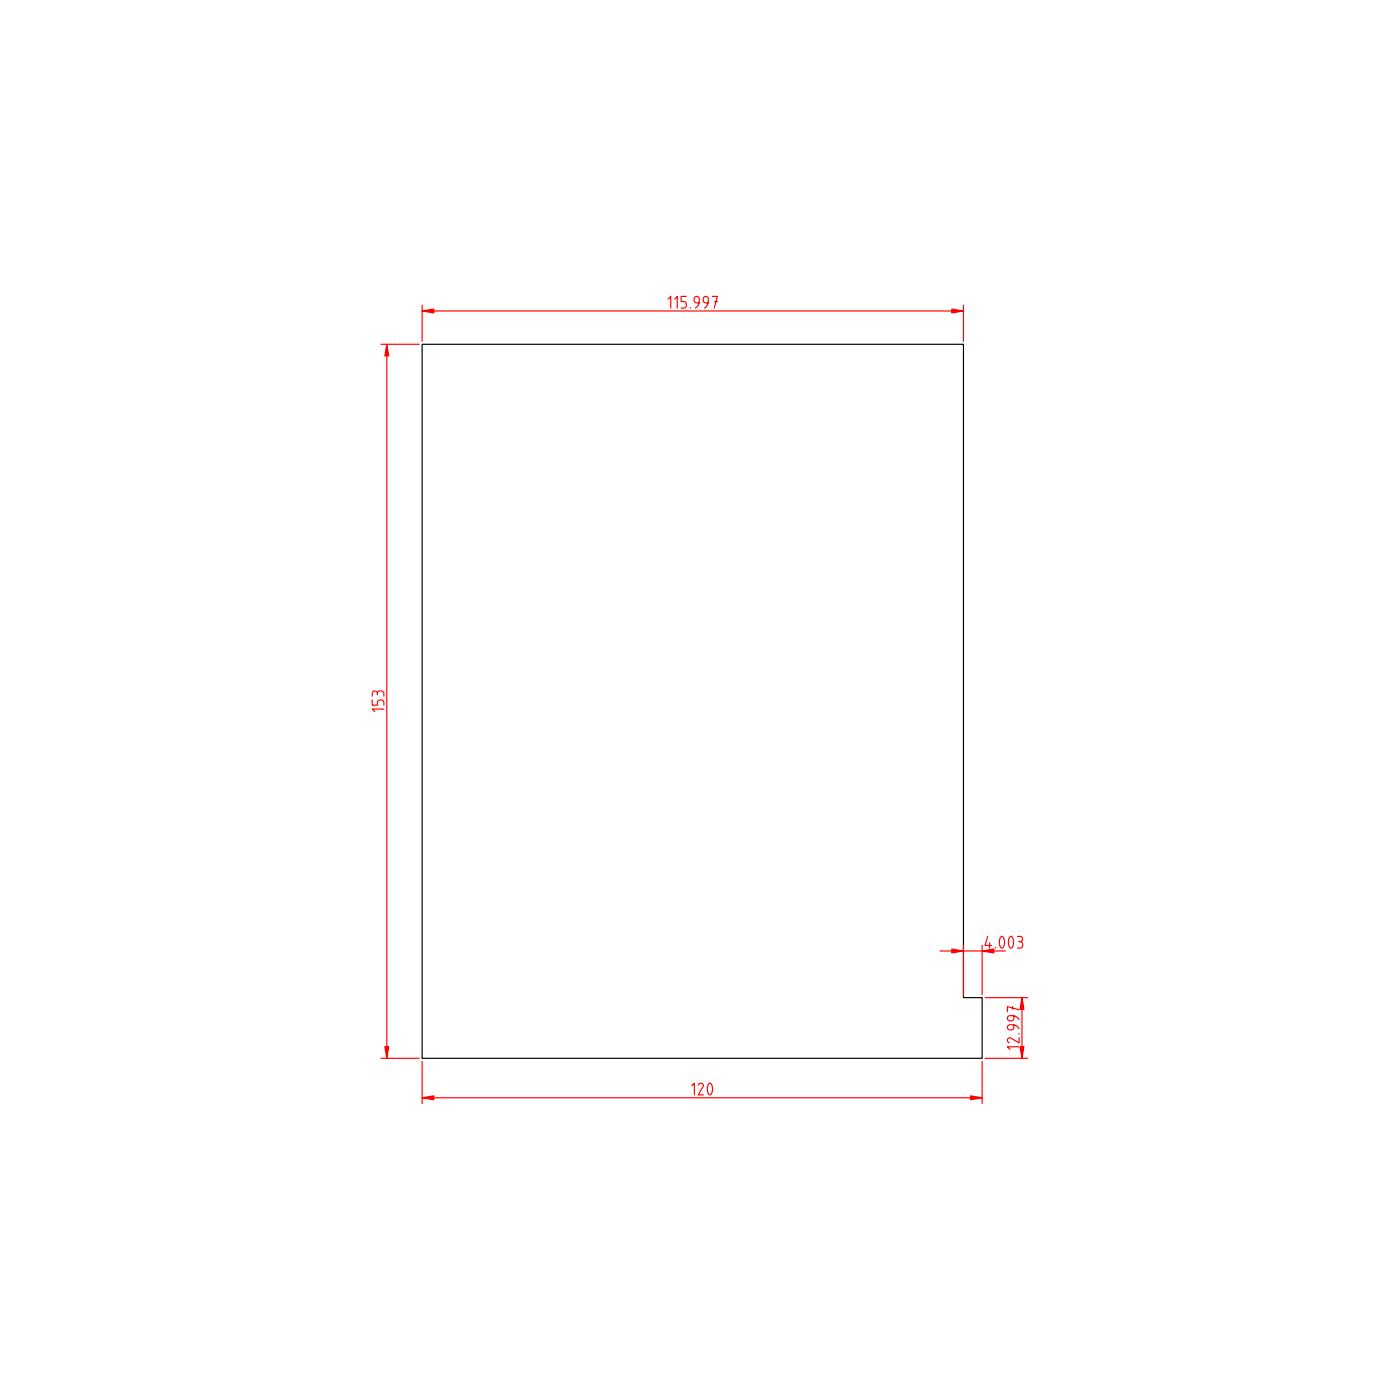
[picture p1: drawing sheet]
<svg xmlns="http://www.w3.org/2000/svg" width="300mm" height="300mm" viewBox="0 0 300 300" stroke-linecap="round" stroke-linejoin="round" font-family="sans-serif">
<path d="M90.4 73.7h116v140h4v13h-120z" fill="none" stroke="#000" stroke-width=".25"/>
<path d="M82.8 73.7v153" fill="none" stroke="#f00" stroke-width=".25"/>
<path d="M82.8 73.7l.5 2.5h-.9z" fill="#f00"/>
<path d="M82.8 73.7l.5 2.5h-.9z" fill="#f00" stroke="#f00" stroke-width=".25"/>
<path d="M82.4 224.2h.9l-.5 2.5z" fill="#f00"/>
<path d="M82.4 224.2h.9l-.5 2.5z" fill="#f00" stroke="#f00" stroke-width=".25"/>
<path d="M81.6 73.7h8.2M90.4 66.6h116M79.7 149.9v1.1h1.1v-.5a.71 .71 0 0 1 .7-.6 .71 .71 0 0 1 .7 .6v.5M79.7 149.1v-.6a.56 .56 0 0 1 .6-.5 .56 .56 0 0 1 .5 .5 .71 .71 0 0 1 .7-.5 .71 .71 0 0 1 .7 .5v.6M80.8 148.5v.3M82.2 151.9h-2.5l.6 .5M81.6 226.7h8.2" fill="none" stroke="#f00" stroke-width=".25"/>
<path d="M90.4 66.6l2.5-.4v.8z" fill="#f00"/>
<path d="M90.4 66.6l2.5-.4v.8z" fill="#f00" stroke="#f00" stroke-width=".25"/>
<path d="M203.9 66.2l2.5 .4-2.5 .4z" fill="#f00"/>
<path d="M203.9 66.2l2.5 .4-2.5 .4z" fill="#f00" stroke="#f00" stroke-width=".25"/>
<path d="M90.4 65.4v7.7M143.1 64l.6-.5v2.5M144.5 64l.6-.5v2.5M147 63.5h-1.1v1.1h.5a.71 .71 0 0 1 .6 .7 .71 .71 0 0 1-.6 .7h-.5M147.8 65.8v.2M149.7 64.9h-.5a.68 .68 0 0 1-.5-.8 .68 .68 0 0 1 .7-.6l.3 .2a1.87 1.87 0 0 1-.8 2.3M151.7 64.9h-.5a.68 .68 0 0 1-.6-.8 .68 .68 0 0 1 .8-.6l.2 .2a1.87 1.87 0 0 1-.7 2.3M152.6 63.5h1.1l-.7 2.5M153.1 64.6h.6M206.4 65.4v7.7M201.4 203.7h14" fill="none" stroke="#f00" stroke-width=".25"/>
<path d="M203.9 203.3l2.5 .4-2.5 .4z" fill="#f00"/>
<path d="M203.9 203.3l2.5 .4-2.5 .4z" fill="#f00" stroke="#f00" stroke-width=".25"/>
<path d="M210.4 203.7l2.5-.4v.8z" fill="#f00"/>
<path d="M210.4 203.7l2.5-.4v.8z" fill="#f00" stroke="#f00" stroke-width=".25"/>
<path d="M206.4 202.4v10.7M210.4 202.4v10.7M211.5 200.6l-.5 1.9h1.4M212 202v1.1M213.2 202.9v.2M214.4 200.6h.2a1.68 1.68 0 0 1 0 2.5 1.85 1.85 0 0 1-.2-2.5zM216.3 200.6h.2a1.68 1.68 0 0 1 0 2.5 1.85 1.85 0 0 1-.2-2.5zM217.9 200.6h.6a.56 .56 0 0 1 .5 .5 .56 .56 0 0 1-.5 .6 .71 .71 0 0 1 .6 .7 .71 .71 0 0 1-.6 .7h-.6M218.2 201.7h.3M90.4 235.1h120" fill="none" stroke="#f00" stroke-width=".25"/>
<path d="M207.9 234.7l2.5 .4-2.5 .4z" fill="#f00"/>
<path d="M207.9 234.7l2.5 .4-2.5 .4z" fill="#f00" stroke="#f00" stroke-width=".25"/>
<path d="M90.4 235.1l2.5-.4v.8z" fill="#f00"/>
<path d="M90.4 235.1l2.5-.4v.8z" fill="#f00" stroke="#f00" stroke-width=".25"/>
<path d="M218.9 213.7v13M90.4 227.3v9.1M148.2 232.6l.5-.6v2.5M149.6 232.4a.54 .54 0 0 1 .6-.4 .54 .54 0 0 1 .4 .7l-1 1.8h1.1M151.8 232.1l.3-.1a1.68 1.68 0 0 1-.1 2.5 1.85 1.85 0 0 1-.2-2.4zM210.4 227.3v9.1" fill="none" stroke="#f00" stroke-width=".25"/>
<path d="M218.9 213.7l.4 2.5h-.8z" fill="#f00"/>
<path d="M218.9 213.7l.4 2.5h-.8z" fill="#f00" stroke="#f00" stroke-width=".25"/>
<path d="M218.5 224.2h.8l-.4 2.5z" fill="#f00"/>
<path d="M218.5 224.2h.8l-.4 2.5z" fill="#f00" stroke="#f00" stroke-width=".25"/>
<path d="M211 213.7h9.1M216.9 215.6v.6M217.2 219.5v.5a.68 .68 0 0 1-.8 .6 .68 .68 0 0 1-.6-.8l.2-.2a1.87 1.87 0 0 1 2.3 .7M217.2 217.6v.5a.68 .68 0 0 1-.8 .6 .68 .68 0 0 1-.6-.8l.2-.3a1.87 1.87 0 0 1 2.3 .8M218.3 216.3l-2.5-.7v1.1M211 226.7h9.1M218.1 221.4h.2M218.3 224.2h-2.5l.5 .6M218.3 222.3v1.1l-1.9-1.1a.54 .54 0 0 0-.6 .4 .54 .54 0 0 0 .4 .7" fill="none" stroke="#f00" stroke-width=".25"/>
</svg>
